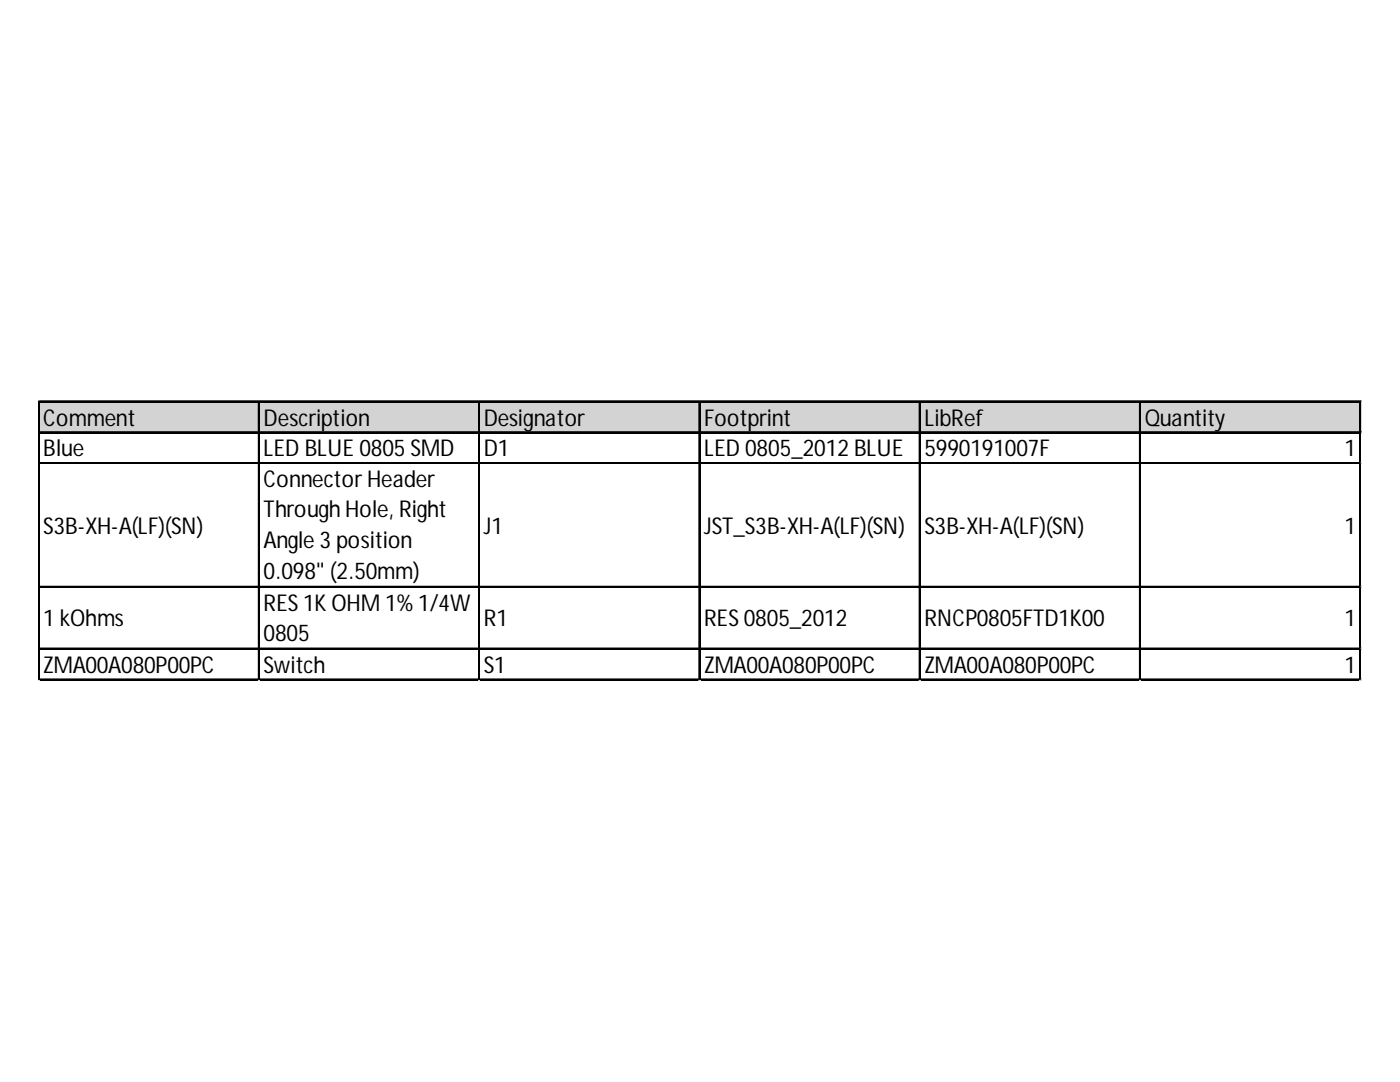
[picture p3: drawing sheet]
<svg xmlns="http://www.w3.org/2000/svg" width="279mm" height="216mm" viewBox="0 0 279 216" stroke-linecap="round" stroke-linejoin="round" font-family="sans-serif">
<defs><g id="words">
<g font-size="4.6">
<text x="8.6" y="84.9">Comment</text>
<text x="52.6" y="84.9">Description</text>
<text x="96.6" y="84.9">Designator</text>
<text x="140.5" y="84.9">Footprint</text>
<text x="184.5" y="84.9">LibRef</text>
<text x="228.4" y="84.9">Quantity</text>
<text x="8.6" y="91.1">Blue</text>
<text x="52.6" y="91.1">LED BLUE 0805 SMD</text>
<text x="96.6" y="91.1">D1</text>
<text x="140.5" y="91.1">LED 0805_2012 BLUE</text>
<text x="184.5" y="91.1">5990191007F</text>
<text x="268.3" y="91.1">1</text>
<text x="52.6" y="97.3">ConnectorHeader</text>
<text x="8.6" y="106.5">S3B-XH-A(LF)(SN)</text>
<text x="52.6" y="103.2">Through Hole, Right</text>
<text x="96.6" y="106.5">J1</text>
<text x="140.5" y="106.5">JST_S3B-XH-A(LF)(SN)</text>
<text x="184.5" y="106.5">S3B-XH-A(LF)(SN)</text>
<text x="268.3" y="106.5">1</text>
<text x="52.6" y="109.3">Angle 3 position</text>
<text x="52.6" y="115.5">0.098&quot; (2.50mm)</text>
<text x="8.6" y="125">1 kOhms</text>
<text x="52.6" y="121.9">RES1KOHM 1% 1/4W</text>
<text x="96.6" y="125">R1</text>
<text x="140.5" y="125">RES0805_2012</text>
<text x="184.5" y="125">RNCP0805FTD1K00</text>
<text x="268.3" y="125">1</text>
<text x="52.6" y="127.8">0805</text>
<text x="8.6" y="134.3">ZMA00A080P00PC</text>
<text x="52.6" y="134.3">Switch</text>
<text x="96.6" y="134.3">S1</text>
<text x="140.5" y="134.3">ZMA00A080P00PC</text>
<text x="184.5" y="134.3">ZMA00A080P00PC</text>
<text x="268.3" y="134.3">1</text>
</g>
</g></defs>
<path d="M7.8 80.2h263.9v6.2h-263.9z" fill="#d3d3d3"/>
<g fill="none" stroke="#000" stroke-width=".26">
<path d="M7.6 80v55.8M7.7 80v55.8M7.9 80h263.7M7.9 80.1h263.7M7.9 86.2h263.7M7.9 86.3h263.7M7.9 92.3h263.7M7.9 92.5h263.7M51.6 80.3v55.5M51.7 80.3v55.5M95.5 80.3v55.5M95.7 80.3v55.5"/>
<path d="M139.5 80.3v55.5M139.6 80.3v55.5M183.5 80.3v55.5M183.6 80.3v55.5M227.4 80.3v55.5M227.6 80.3v55.5M271.4 80.3v55.5M271.5 80.3v55.5M7.9 117h263.7M7.9 117.1h263.7M7.9 129.3h263.7M7.9 129.5h263.7"/>
<path d="M7.9 135.5h263.7M7.9 135.6h263.7"/>
</g>
<path d="M7.6 135.8h.1" fill="none" stroke="#d4d4d4" stroke-width=".26"/>
<path d="M7.6 135.8h.3z" fill="#d4d4d4"/>
<path d="M51.6 135.8h.1" fill="none" stroke="#d4d4d4" stroke-width=".26"/>
<path d="M51.6 135.8h.2z" fill="#d4d4d4"/>
<path d="M95.5 135.8h.1" fill="none" stroke="#d4d4d4" stroke-width=".26"/>
<path d="M95.5 135.8h.3z" fill="#d4d4d4"/>
<path d="M139.5 135.8h.1" fill="none" stroke="#d4d4d4" stroke-width=".26"/>
<path d="M139.5 135.8h.3z" fill="#d4d4d4"/>
<path d="M183.5 135.8h.1" fill="none" stroke="#d4d4d4" stroke-width=".26"/>
<path d="M183.5 135.8h.2z" fill="#d4d4d4"/>
<path d="M227.4 135.8h.1" fill="none" stroke="#d4d4d4" stroke-width=".26"/>
<path d="M227.4 135.8h.3z" fill="#d4d4d4"/>
<path d="M271.4 135.8h.1" fill="none" stroke="#d4d4d4" stroke-width=".26"/>
<path d="M271.4 135.8h.2z" fill="#d4d4d4"/>
<path d="M271.6 92.3h.1" fill="none" stroke="#d4d4d4" stroke-width=".26"/>
<path d="M271.6 92.3l.1 .3z" fill="#d4d4d4"/>
<path d="M271.6 117h.1" fill="none" stroke="#d4d4d4" stroke-width=".26"/>
<path d="M271.6 117l.1 .3z" fill="#d4d4d4"/>
<path d="M271.6 129.3h.1" fill="none" stroke="#d4d4d4" stroke-width=".26"/>
<path d="M271.6 129.3l.1 .3z" fill="#d4d4d4"/>
<path d="M271.6 135.5h.1" fill="none" stroke="#d4d4d4" stroke-width=".26"/>
<path d="M271.6 135.5l.1 .3z" fill="#d4d4d4"/>
<use href="#words"/>
</svg>
